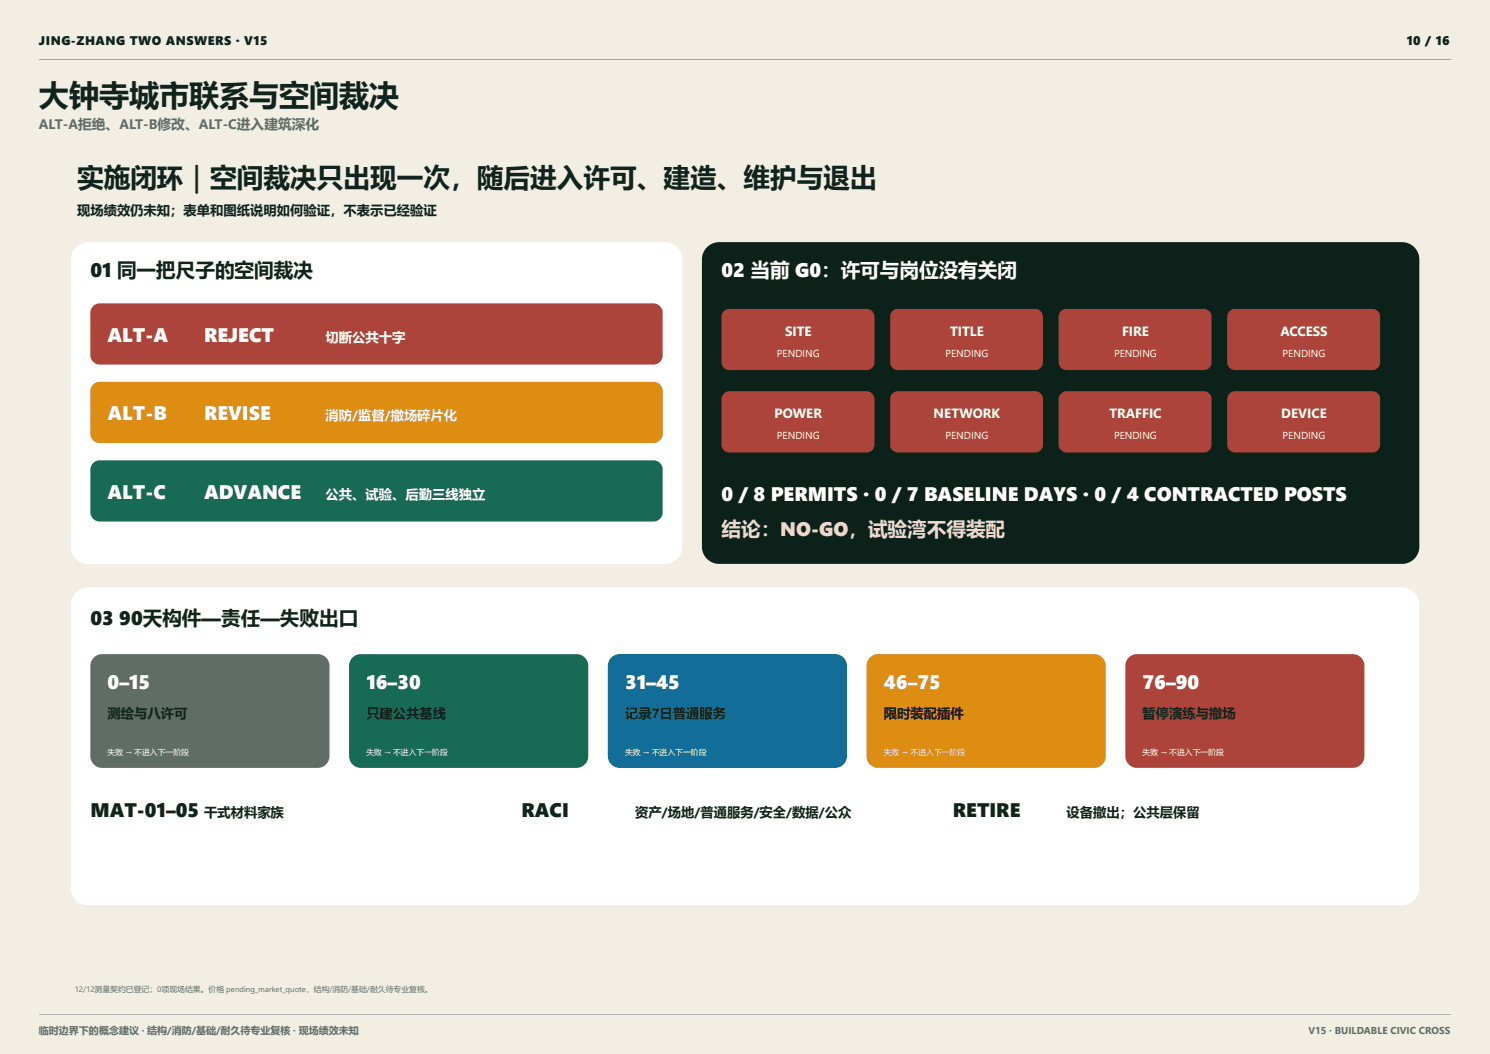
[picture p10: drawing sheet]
<svg xmlns="http://www.w3.org/2000/svg" width="420mm" height="297mm" viewBox="0 0 420 297" stroke-linecap="round" stroke-linejoin="round" font-family="sans-serif">
<defs><g id="words">
<text font-size="8.5" fill="#10231c" x="11" y="29.9">大钟寺城市联系与空间裁决</text>
<text font-size="7.5" fill="#10231c" x="21.7" y="52.8">实施闭环｜空间裁决只出现一次，随后进入许可、建造、维护与退出</text>
<g font-size="5.5" fill="#10231c">
<text x="25.5" y="78.2">01 同一把尺子的空间裁决</text>
<text x="25.5" y="176.1">03</text>
<text x="33.6" y="176.1">90天构件—责任—失败出口</text>
<text x="25.5" y="230.3">MAT-01–05</text>
<text x="147.1" y="230.3">RACI</text>
<text x="268.7" y="230.3">RETIRE</text>
</g>
<g font-size="5.5" fill="#fff">
<text x="203.5" y="78.2">02 当前 G0：许可与岗位没有关闭</text>
<text x="30.3" y="96.3">ALT-A</text>
<text x="57.5" y="96.3">REJECT</text>
<text x="30.3" y="118.4">ALT-B</text>
<text x="57.5" y="118.4">REVISE</text>
<text x="30.3" y="140.5">ALT-C</text>
<text x="57.5" y="140.5">ADVANCE</text>
<text x="203.5" y="141.2">0 / 8 PERMITS · 0 / 7 BASELINE DAYS · 0 / 4 CONTRACTED POSTS</text>
<text x="30.3" y="194.3">0–15</text>
<text x="103.3" y="194.3">16–30</text>
<text x="176.3" y="194.3">31–45</text>
<text x="249.2" y="194.3">46–75</text>
<text x="322.2" y="194.3">76–90</text>
</g>
<text font-size="5.5" fill="#f1d4cf" x="203.5" y="151.2">结论：NO-GO，试验湾不得装配</text>
<text font-size="3.9" fill="#5f6d66" x="11" y="36.2">ALT-A拒绝、ALT-B修改、ALT-C进入建筑深化</text>
<g font-size="3.8" fill="#10231c">
<text x="21.7" y="60.7">现场绩效仍未知；表单和图纸说明如何验证，不表示已经验证</text>
<text x="30.3" y="202.5">测绘与八许可</text>
<text x="103.3" y="202.5">只建公共基线</text>
<text x="176.3" y="202.5">记录7日普通服务</text>
<text x="249.2" y="202.5">限时装配插件</text>
<text x="322.2" y="202.5">暂停演练与撤场</text>
<text x="57.5" y="230.3">干式材料家族</text>
<text x="179.2" y="230.3">资产/场地/普通服务/安全/数据/公众</text>
<text x="300.8" y="230.3">设备撤出；公共层保留</text>
</g>
<g font-size="3.8" fill="#fff">
<text x="221.4" y="94.6">SITE</text>
<text x="267.9" y="94.6">TITLE</text>
<text x="316.4" y="94.6">FIRE</text>
<text x="361.1" y="94.6">ACCESS</text>
<text x="91.8" y="96.3">切断公共十字</text>
<text x="91.8" y="118.4">消防/监督/撤场碎片化</text>
<text x="218.5" y="117.8">POWER</text>
<text x="263.3" y="117.8">NETWORK</text>
<text x="312.9" y="117.8">TRAFFIC</text>
<text x="361.3" y="117.8">DEVICE</text>
<text x="91.8" y="140.5">公共、试验、后勤三线独立</text>
</g>
<g font-size="3.5" fill="#10231c">
<text x="11" y="12.7">JING-ZHANG TWO ANSWERS · V15</text>
<text x="396.7" y="12.7">10 / 16</text>
</g>
<g font-size="2.9" fill="#fff">
<text x="219.1" y="100.5">PENDING</text>
<text x="266.6" y="100.5">PENDING</text>
<text x="314.2" y="100.5">PENDING</text>
<text x="361.7" y="100.5">PENDING</text>
<text x="219.1" y="123.7">PENDING</text>
<text x="266.6" y="123.7">PENDING</text>
<text x="314.2" y="123.7">PENDING</text>
<text x="361.7" y="123.7">PENDING</text>
</g>
<g font-size="2.8" fill="#5f6d66">
<text x="11" y="291.3">临时边界下的概念建议 · 结构/消防/基础/耐久待专业复核 · 现场绩效未知</text>
<text x="369" y="291.3">V15 · BUILDABLE CIVIC CROSS</text>
</g>
<g font-size="2.2" fill="#fff">
<text x="30.3" y="212.6">失败 → 不进入下一阶段</text>
<text x="103.3" y="212.6">失败 → 不进入下一阶段</text>
<text x="176.3" y="212.6">失败 → 不进入下一阶段</text>
<text x="249.2" y="212.6">失败 → 不进入下一阶段</text>
<text x="322.2" y="212.6">失败 → 不进入下一阶段</text>
</g>
<text font-size="2.2" fill="#5f6d66" x="21.1" y="279.4">12/12测量契约已登记；0项现场结果。价格 pending_market_quote，结构/消防/基础/耐久待专业复核。</text>
</g></defs>
<g fill="#f2eee3">
<path d="M0 0h419.9v297.1h-419.9z"/>
<path d="M0 0h420.1v297h-420.1z"/>
<path d="M0 0h419.9v297h-419.9z"/>
</g>
<path d="M11.1 16.8h397.9" fill="none" stroke="#9aa9a0" stroke-width=".28"/>
<path d="M11.1 40.6h398v243.2h-398z" fill="#f2eee3"/>
<path d="M21.4 69.7l1.6-1.1 1.8-.4h162.8a4.9 4.9 0 0 1 4.8 4.9v80.9a4.9 4.9 0 0 1-4.8 4.9h-162.8a4.9 4.9 0 0 1-4.8-4.9v-80.9l.3-1.9z" fill="#fff"/>
<path d="M26.3 86.3l.8-.6 1-.2h156.1a2.65 2.65 0 0 1 2.7 2.6v12a2.65 2.65 0 0 1-2.7 2.6h-156.1a2.65 2.65 0 0 1-2.6-2.6v-12.1l.3-1z" fill="#ad443b"/>
<path d="M26.3 108.4l.8-.6 1-.2h156.1a2.65 2.65 0 0 1 2.7 2.7v11.9a2.65 2.65 0 0 1-2.7 2.6h-156.1a2.65 2.65 0 0 1-2.6-2.6v-12.1l.3-1z" fill="#dc8d12"/>
<path d="M26.3 130.5l.8-.6 1-.2h156.1a2.65 2.65 0 0 1 2.7 2.7v11.9a2.65 2.65 0 0 1-2.7 2.7h-156.1a2.65 2.65 0 0 1-2.6-2.7v-12.1l.3-1z" fill="#176b55"/>
<path d="M199.4 69.7l1.6-1.1 1.8-.4h192.6a4.9 4.9 0 0 1 4.9 4.9v80.9a4.9 4.9 0 0 1-4.9 4.9h-192.6a4.9 4.9 0 0 1-4.8-4.9v-80.9l.3-1.9z" fill="#0b2119"/>
<g fill="#ad443b">
<path d="M204.1 87.7l.7-.5 .9-.2h38.7a2.21 2.21 0 0 1 2.2 2.2v12.9a2.21 2.21 0 0 1-2.2 2.2h-38.7a2.21 2.21 0 0 1-2.2-2.2v-12.9l.1-.8z"/>
<path d="M251.7 87.7l.7-.5 .8-.2h38.7a2.21 2.21 0 0 1 2.2 2.2v12.9a2.21 2.21 0 0 1-2.2 2.2h-38.7a2.21 2.21 0 0 1-2.2-2.2v-12.9l.2-.8z"/>
<path d="M299.2 87.7l.7-.5 .9-.2h38.7a2.21 2.21 0 0 1 2.2 2.2v12.9a2.21 2.21 0 0 1-2.2 2.2h-38.7a2.21 2.21 0 0 1-2.2-2.2v-12.9l.1-.8z"/>
<path d="M346.7 87.7l.8-.5 .8-.2h38.7a2.21 2.21 0 0 1 2.2 2.2v12.9a2.21 2.21 0 0 1-2.2 2.2h-38.7a2.21 2.21 0 0 1-2.2-2.2v-12.9l.2-.8z"/>
<path d="M204.1 110.9l.7-.5 .9-.1h38.7a2.21 2.21 0 0 1 2.2 2.2v12.8a2.21 2.21 0 0 1-2.2 2.2h-38.7a2.21 2.21 0 0 1-2.2-2.2v-12.8l.1-.9z"/>
<path d="M251.7 110.9l.7-.5 .8-.1h38.7a2.21 2.21 0 0 1 2.2 2.2v12.8a2.21 2.21 0 0 1-2.2 2.2h-38.7a2.21 2.21 0 0 1-2.2-2.2v-12.8l.2-.9z"/>
<path d="M299.2 110.9l.7-.5 .9-.1h38.7a2.21 2.21 0 0 1 2.2 2.2v12.8a2.21 2.21 0 0 1-2.2 2.2h-38.7a2.21 2.21 0 0 1-2.2-2.2v-12.8l.1-.9z"/>
<path d="M346.7 110.9l.8-.5 .8-.1h38.7a2.21 2.21 0 0 1 2.2 2.2v12.8a2.21 2.21 0 0 1-2.2 2.2h-38.7a2.21 2.21 0 0 1-2.2-2.2v-12.8l.2-.9z"/>
</g>
<path d="M21.4 167l1.6-1.1 1.8-.4h370.6a4.9 4.9 0 0 1 4.9 4.9v79.8a4.9 4.9 0 0 1-4.9 4.9h-370.6a4.9 4.9 0 0 1-4.8-4.9v-79.8l.3-1.9z" fill="#fff"/>
<path d="M26.5 185.3l1-.7 1.3-.3h60.8a3.3 3.3 0 0 1 3.3 3.3v25.5a3.3 3.3 0 0 1-3.3 3.3h-60.8a3.3 3.3 0 0 1-3.3-3.3v-25.7l.3-1.2z" fill="#5f6d66"/>
<path d="M99.4 185.3l1.1-.7 1.3-.3h60.8a3.3 3.3 0 0 1 3.3 3.3v25.5a3.3 3.3 0 0 1-3.3 3.3h-60.8a3.3 3.3 0 0 1-3.3-3.3v-25.7l.3-1.2z" fill="#176b55"/>
<path d="M172.4 185.3l1.1-.7 1.2-.3h60.8a3.3 3.3 0 0 1 3.4 3.3v25.5a3.3 3.3 0 0 1-3.4 3.3h-60.8a3.3 3.3 0 0 1-3.3-3.3v-25.7l.4-1.2z" fill="#126e99"/>
<path d="M245.4 185.3l1-.7 1.3-.3h60.8a3.3 3.3 0 0 1 3.3 3.3v25.5a3.3 3.3 0 0 1-3.3 3.3h-60.8a3.3 3.3 0 0 1-3.3-3.3v-25.7l.3-1.2z" fill="#dc8d12"/>
<path d="M318.3 185.3l1.1-.7 1.3-.3h60.8a3.3 3.3 0 0 1 3.3 3.3v25.5a3.3 3.3 0 0 1-3.3 3.3h-60.8a3.3 3.3 0 0 1-3.3-3.3v-25.7l.3-1.2z" fill="#ad443b"/>
<path d="M11.1 285.9h397.9" fill="none" stroke="#aeb9b2" stroke-width=".28"/>
<use href="#words"/>
</svg>
